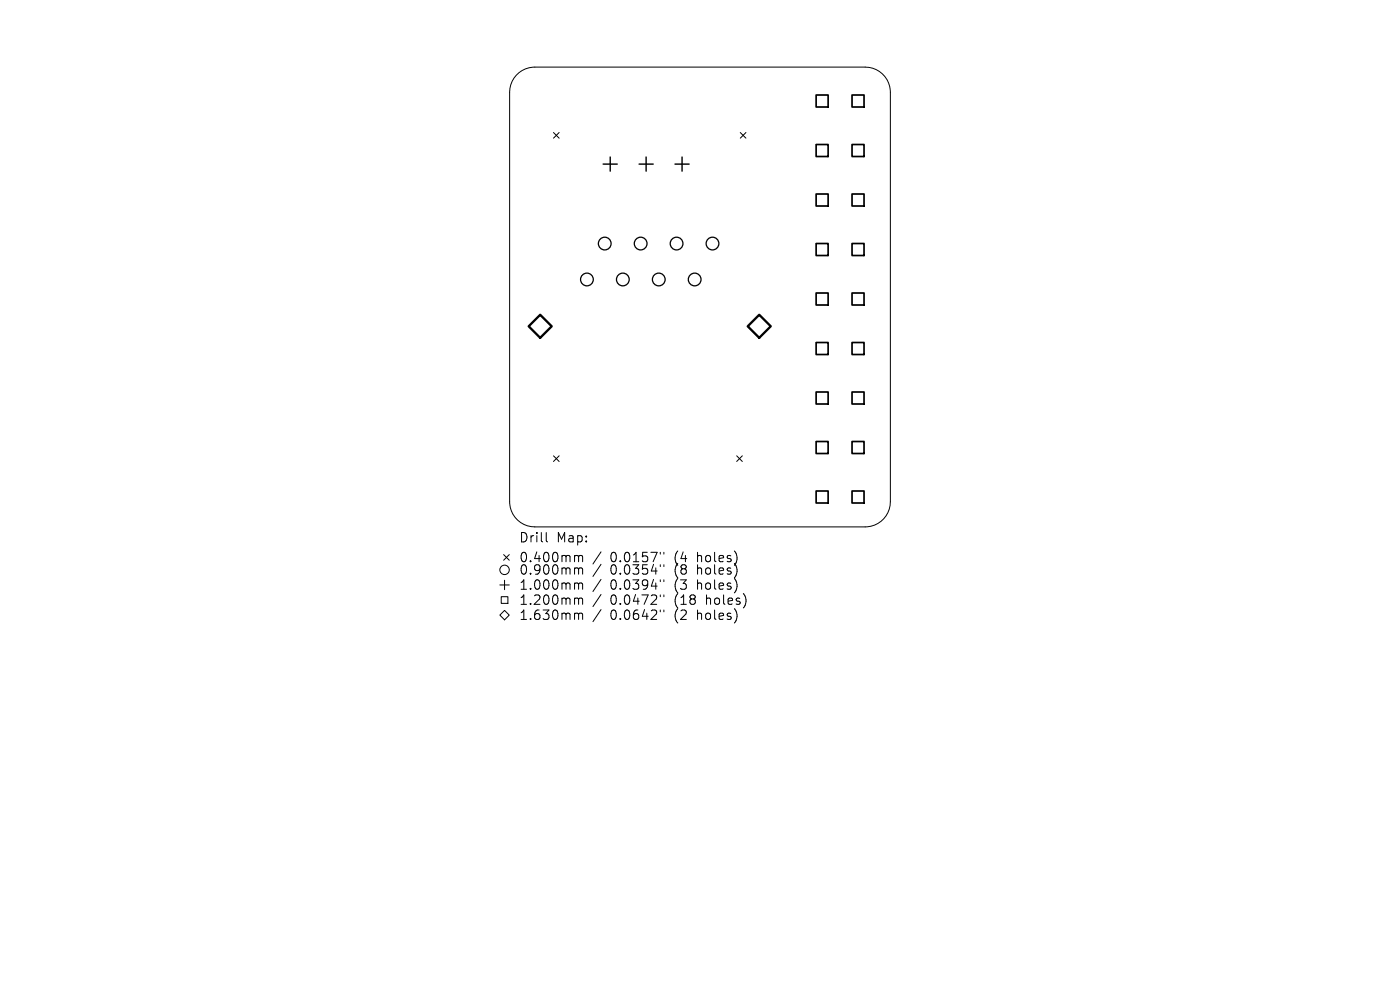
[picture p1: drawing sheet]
<svg xmlns="http://www.w3.org/2000/svg" width="297mm" height="210mm" viewBox="0 0 297 210" stroke-linecap="round" stroke-linejoin="round" font-family="sans-serif">
<defs><g id="words">
<g font-size="2.8">
<text x="110" y="115.3">Drill</text>
<text x="110" y="119.5">0.400mm</text>
<text x="117.9" y="115.3">Map:</text>
<text x="129.3" y="119.5">0.0157&quot;</text>
<text x="142.9" y="119.5">(4</text>
<text x="147.8" y="119.5">holes)</text>
<text x="110" y="122.1">0.900mm</text>
<text x="110" y="125.3">1.000mm</text>
<text x="129.3" y="122.1">0.0354&quot;</text>
<text x="129.3" y="125.3">0.0394&quot;</text>
<text x="142.9" y="122.1">(8</text>
<text x="142.9" y="125.3">(3</text>
<text x="147.8" y="122.1">holes)</text>
<text x="147.8" y="125.3">holes)</text>
<text x="110" y="128.5">1.200mm</text>
<text x="110" y="131.7">1.630mm</text>
<text x="129.3" y="128.5">0.0472&quot;</text>
<text x="129.3" y="131.7">0.0642&quot;</text>
<text x="142.9" y="128.5">(18</text>
<text x="142.9" y="131.7">(2</text>
<text x="147.8" y="131.7">holes)</text>
<text x="149.7" y="128.5">holes)</text>
</g>
</g></defs>
<g fill="none" stroke="#000" stroke-width=".21">
<path d="M109.5 15.9a5.3 5.3 0 0 1 3.9-1.7h70.2a5.3 5.3 0 0 1 5.3 5.4v86.8a5.3 5.3 0 0 1-5.3 5.4h-70.2a5.3 5.3 0 0 1-5.3-5.4v-86.8a5.3 5.3 0 0 1 1.4-3.7zM117.4 28.1l1.2 1.2M118.6 28.1l-1.2 1.2M157 28.1l1.2 1.2M158.2 28.1l-1.2 1.2M117.4 96.7l1.2 1.2M118.6 96.7l-1.2 1.2M156.3 96.7l1.2 1.2M157.5 96.7l-1.2 1.2M106.8 117.6l1.2 1.2M108 117.6l-1.2 1.2M115.9 113v1.7l.3 .3"/>
<path d="M122.2 117.8l.4 .1 .1 .2M122.7 118.1l.3-.3 .5 .1 .1 1.3M122.7 118.1v1.1M127.5 117.1l-1.7 2.5M127.5 119.7l-1.7 2.6M140.1 117.2v.3M140.1 119.8v.4M140.8 117.2v.3M140.8 119.8v.4M156.1 117.3l.3 .9-.3 1.3M156.1 119.9l.3 .9-.3 1.4M106 130.5l1-1 1 1-1 1z"/>
<path d="M106 124.1h2M106.3 126.6h1.4v1.4h-1.4zM107 123.1v2M122.2 120.5h.3l.2 .3M122.2 123.7l.4 .1 .1 .2M122.2 126.9l.4 .1 .1 .2M122.2 130.1l.4 .1 .1 .2M122.7 120.8v1M122.7 124v1M122.7 127.2v1M122.7 130.4v1M122.7 120.8l.3-.3 .5 .1 .1 1.2"/>
<path d="M122.7 124l.3-.3 .5 .1 .1 1.2M122.7 127.2l.3-.3 .5 .1 .1 1.2M122.7 130.4l.3-.3 .5 .1 .1 1.2M127.5 122.9l-1.7 2.6M127.5 126.1l-1.7 2.6M127.5 129.3l-1.7 2.6M140.1 123v.4M140.1 126.2v.4M140.1 129.4v.4M140.8 123v.4M140.8 126.2v.4M140.8 129.4v.4"/>
<path d="M156.1 123.1l.3 .9-.3 1.4M156.3 130l.1 .8-.3 1M158 126.3l.3 .9-.3 1.4"/>
<circle cx="107" cy="120.9" r="1"/>
</g>
<g fill="none" stroke="#000" stroke-width=".27">
<circle cx="124.5" cy="59.3" r="1.35"/>
<circle cx="128.3" cy="51.7" r="1.35"/>
<circle cx="132.1" cy="59.3" r="1.35"/>
<circle cx="135.9" cy="51.7" r="1.35"/>
<circle cx="139.8" cy="59.3" r="1.35"/>
<circle cx="143.5" cy="51.7" r="1.35"/>
<circle cx="147.4" cy="59.3" r="1.35"/>
<circle cx="151.2" cy="51.7" r="1.35"/>
</g>
<path d="M128 34.8h3M129.5 33.3v3M135.6 34.8h3M137.1 33.3v3M143.2 34.8h3M144.7 33.3v3" fill="none" stroke="#000" stroke-width=".3"/>
<g fill="none" stroke="#000" stroke-width=".36">
<path d="M173.1 20.2h2.6v2.5h-2.6zM173.1 30.7h2.6v2.5h-2.6zM180.8 20.2h2.5v2.5h-2.5zM180.8 30.7h2.5v2.5h-2.5zM173.1 41.2h2.6v2.5h-2.6zM173.1 51.7h2.6v2.5h-2.6zM180.8 41.2h2.5v2.5h-2.5zM180.8 51.7h2.5v2.5h-2.5zM173.1 62.2h2.6v2.5h-2.6zM173.1 72.7h2.6v2.5h-2.6zM180.8 62.2h2.5v2.5h-2.5zM180.8 72.7h2.5v2.5h-2.5z"/>
<path d="M173.1 83.2h2.6v2.5h-2.6zM173.1 93.7h2.6v2.5h-2.6zM180.8 83.2h2.5v2.5h-2.5zM180.8 93.7h2.5v2.5h-2.5zM173.1 104.2h2.6v2.5h-2.6zM180.8 104.2h2.5v2.5h-2.5z"/>
</g>
<path d="M112.2 69.2l2.4-2.4 2.4 2.4-2.4 2.5zM158.6 69.2l2.5-2.4 2.4 2.4-2.4 2.5z" fill="none" stroke="#000" stroke-width=".49"/>
<use href="#words"/>
</svg>
